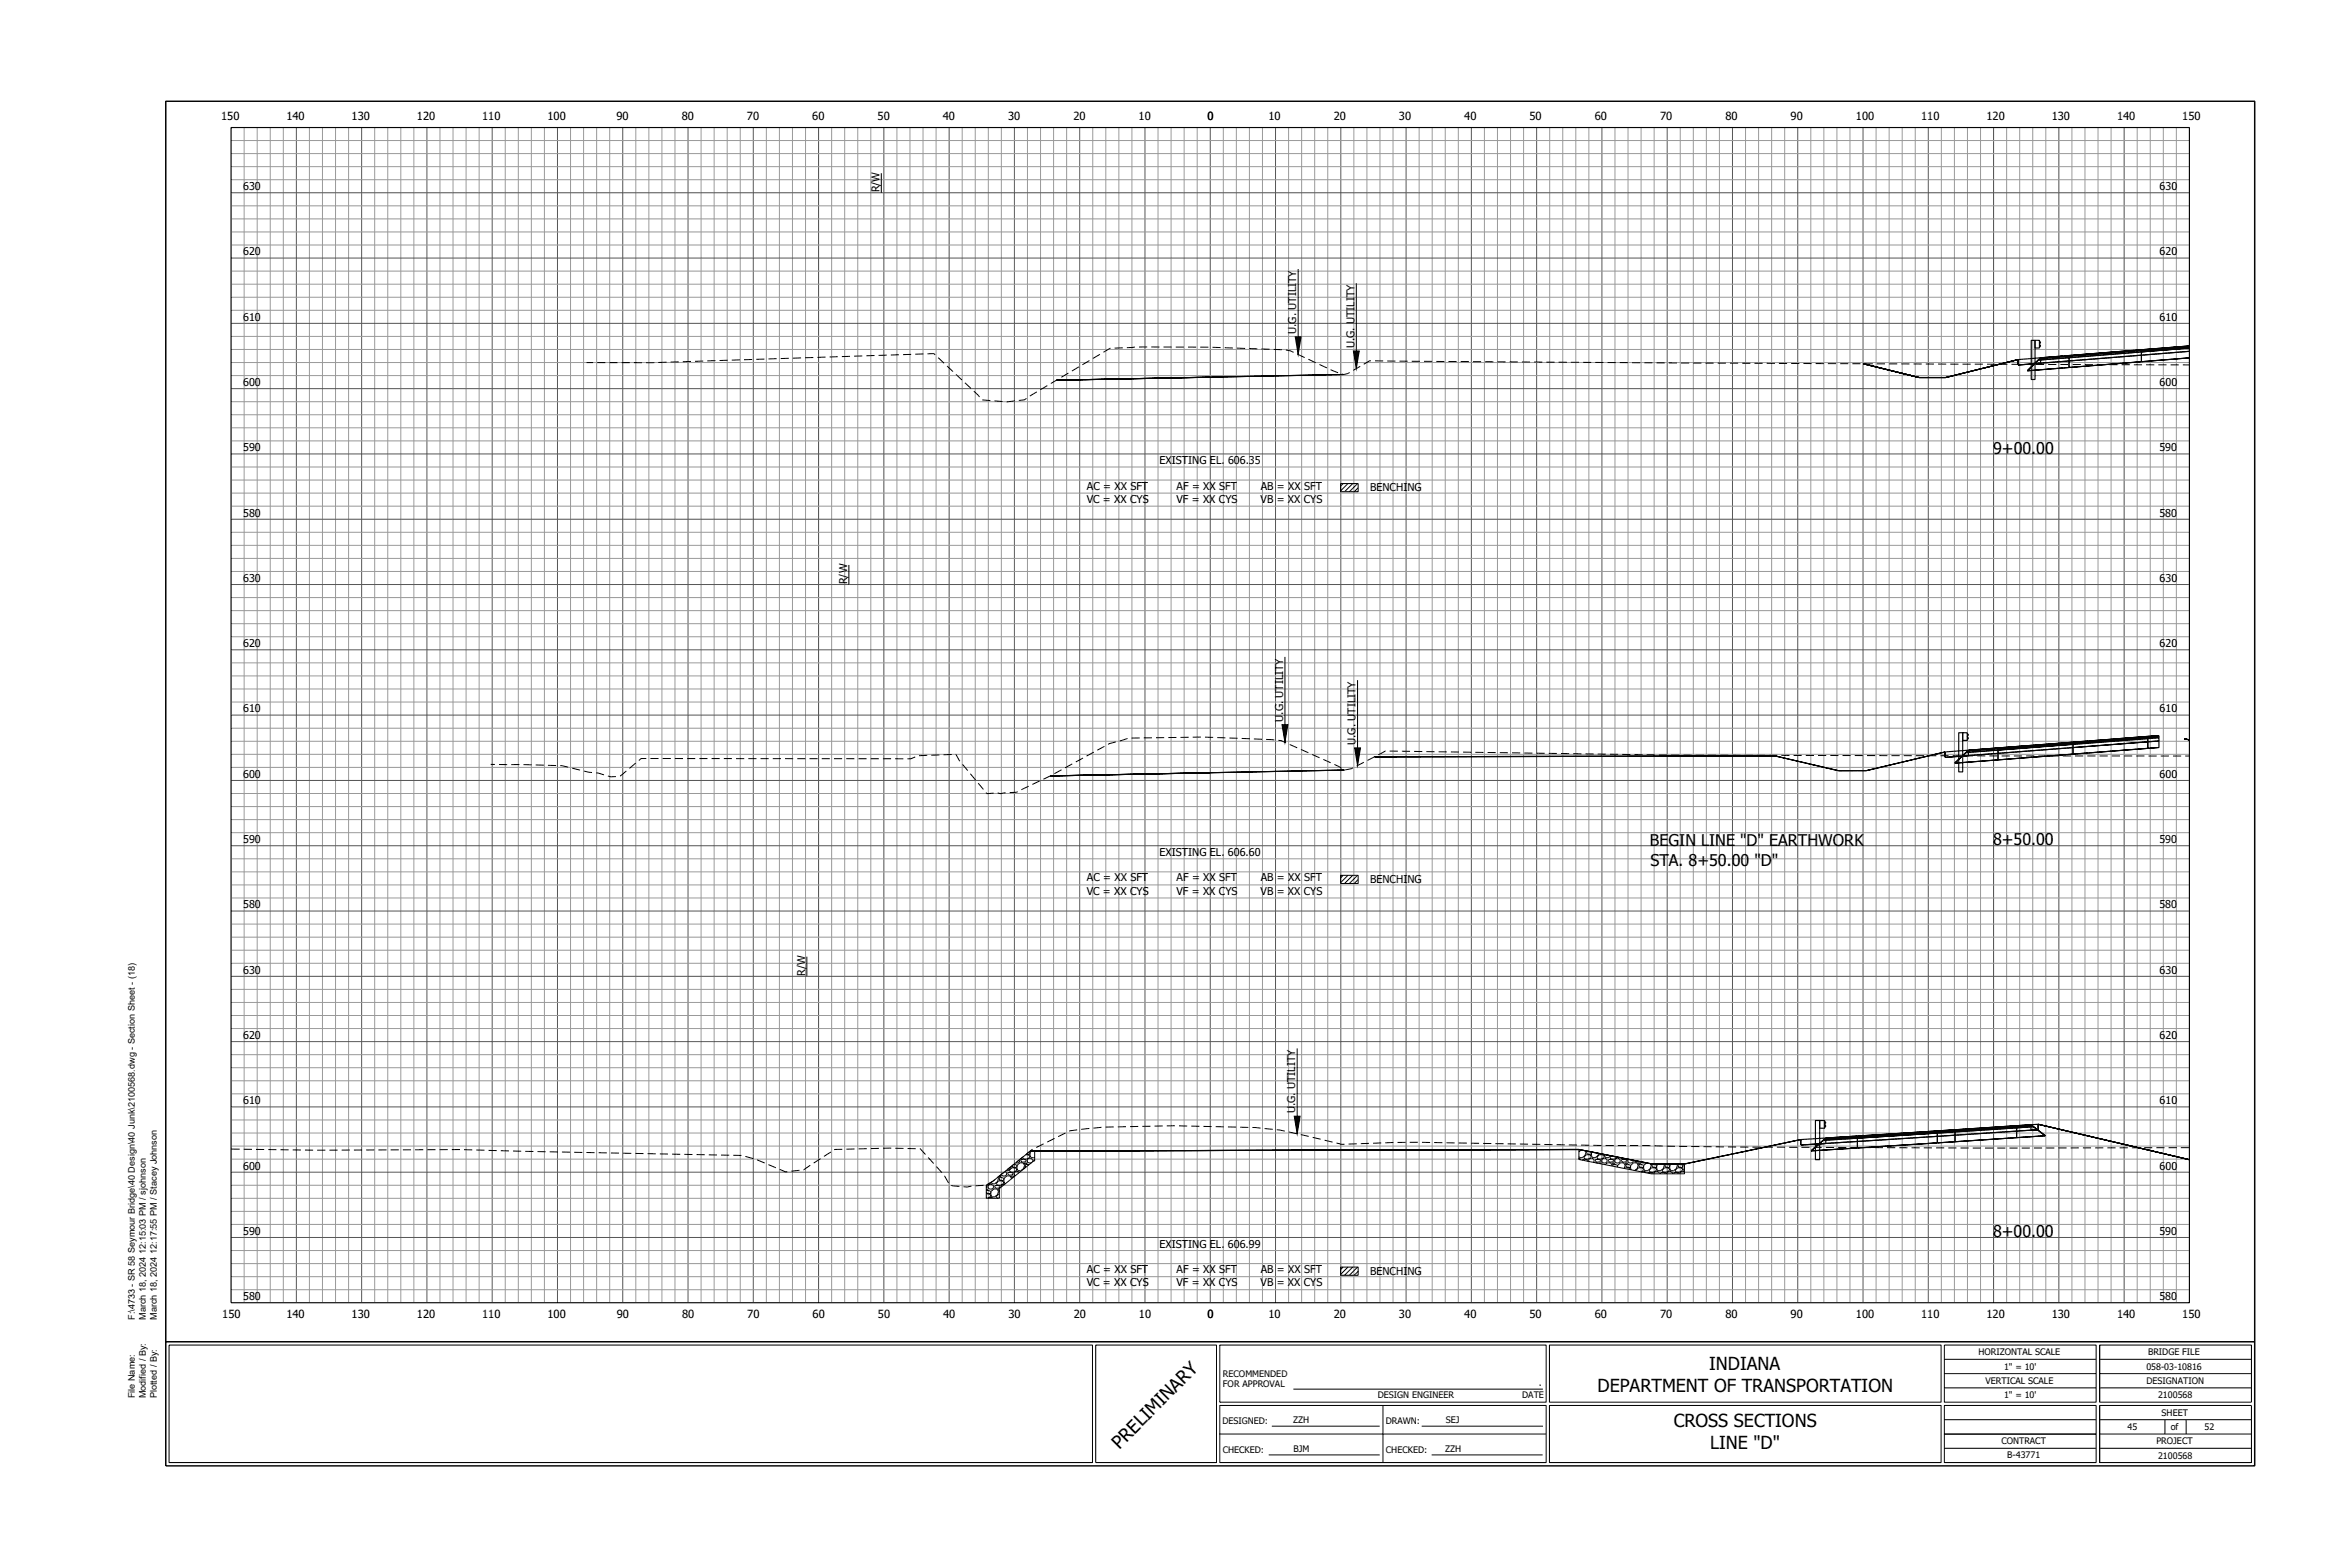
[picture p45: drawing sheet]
<svg xmlns="http://www.w3.org/2000/svg" width="914mm" height="610mm" viewBox="0 0 914 610" stroke-linecap="round" stroke-linejoin="round" font-family="sans-serif">
<defs><g id="words">
<text font-size="7.1" x="435.6" y="563.9" transform="rotate(-45 435.6 563.9)">PRELIMINARY</text>
<g font-size="7">
<text x="665.1" y="533">INDIANA</text>
<text x="621.6" y="541.6">DEPARTMENT OF TRANSPORTATION</text>
<text x="651.2" y="555.3">CROSS SECTIONS</text>
<text x="665.4" y="563.8">LINE &quot;D&quot;</text>
</g>
<g font-size="6.3">
<text x="775.5" y="176.5">9+00.00</text>
<text x="642" y="329">BEGIN LINE &quot;D&quot; EARTHWORK</text>
<text x="775.5" y="328.9">8+50.00</text>
<text x="642.2" y="336.8">STA. 8+50.00 &quot;D&quot;</text>
<text x="775.5" y="481.3">8+00.00</text>
</g>
<text font-size="5.9" x="598.8" y="539.2">.</text>
<g font-size="4.4">
<text x="86" y="46.8">150</text>
<text x="111.4" y="46.8">140</text>
<text x="136.8" y="46.8">130</text>
<text x="162.2" y="46.8">120</text>
<text x="187.6" y="46.8">110</text>
<text x="213" y="46.8">100</text>
<text x="239.9" y="46.8">90</text>
<text x="265.3" y="46.8">80</text>
<text x="290.7" y="46.8">70</text>
<text x="316.1" y="46.8">60</text>
<text x="341.5" y="46.8">50</text>
<text x="366.9" y="46.8">40</text>
<text x="392.3" y="46.8">30</text>
<text x="417.7" y="46.8">20</text>
<text x="443.1" y="46.8">10</text>
<text x="469.8" y="46.8">0</text>
<text x="493.5" y="46.8">10</text>
<text x="518.9" y="46.8">20</text>
<text x="544.3" y="46.8">30</text>
<text x="569.7" y="46.8">40</text>
<text x="595.1" y="46.8">50</text>
<text x="620.5" y="46.8">60</text>
<text x="645.9" y="46.8">70</text>
<text x="671.3" y="46.8">80</text>
<text x="696.7" y="46.8">90</text>
<text x="722.1" y="46.8">100</text>
<text x="747.5" y="46.8">110</text>
<text x="772.9" y="46.8">120</text>
<text x="798.3" y="46.8">130</text>
<text x="823.7" y="46.8">140</text>
<text x="849.1" y="46.8">150</text>
<text x="86.5" y="512.8">150</text>
<text x="111.4" y="512.8">140</text>
<text x="136.8" y="512.8">130</text>
<text x="162.2" y="512.8">120</text>
<text x="187.6" y="512.8">110</text>
<text x="213" y="512.8">100</text>
<text x="240" y="512.8">90</text>
<text x="265.4" y="512.8">80</text>
<text x="290.8" y="512.8">70</text>
<text x="316.2" y="512.8">60</text>
<text x="341.6" y="512.8">50</text>
<text x="367" y="512.8">40</text>
<text x="392.4" y="512.8">30</text>
<text x="417.8" y="512.8">20</text>
<text x="443.2" y="512.8">10</text>
<text x="469.8" y="512.8">0</text>
<text x="493.5" y="512.8">10</text>
<text x="518.9" y="512.8">20</text>
<text x="544.3" y="512.8">30</text>
<text x="569.7" y="512.8">40</text>
<text x="595.1" y="512.8">50</text>
<text x="620.5" y="512.8">60</text>
<text x="645.9" y="512.8">70</text>
<text x="671.3" y="512.8">80</text>
<text x="696.7" y="512.8">90</text>
<text x="722.1" y="512.8">100</text>
<text x="747.5" y="512.8">110</text>
<text x="772.9" y="512.8">120</text>
<text x="798.3" y="512.8">130</text>
<text x="823.7" y="512.8">140</text>
<text x="849.1" y="512.8">150</text>
</g>
<g font-size="4.2">
<text x="94.6" y="74">630</text>
<text x="342.2" y="74.9" transform="rotate(-90 342.2 74.9)">R/W</text>
<text x="840.3" y="74">630</text>
<text x="94.6" y="99.4">620</text>
<text x="840.3" y="99.4">620</text>
<text x="94.6" y="124.8">610</text>
<text x="840.3" y="124.8">610</text>
<text x="504.4" y="129.9" transform="rotate(-90 504.4 129.9)">U.G. UTILITY</text>
<text x="527" y="135.4" transform="rotate(-90 527 135.4)">U.G. UTILITY</text>
<text x="94.6" y="150.2">600</text>
<text x="840.3" y="150.2">600</text>
<text x="94.6" y="175.6">590</text>
<text x="840.2" y="175.6">590</text>
<text x="451.2" y="180.7">EXISTING EL. 606.35</text>
<text x="422.9" y="190.5">AC = XX SFT</text>
<text x="457.8" y="190.5">AF = XX SFT</text>
<text x="490.6" y="190.5">AB = XX SFT</text>
<text x="533.1" y="191.1">BENCHING</text>
<text x="422.8" y="195.6">VC = XX CYS</text>
<text x="457.8" y="195.6">VF = XX CYS</text>
<text x="490.5" y="195.6">VB = XX CYS</text>
<text x="94.6" y="201">580</text>
<text x="840.2" y="201">580</text>
<text x="94.6" y="226.4">630</text>
<text x="329.6" y="227.3" transform="rotate(-90 329.6 227.3)">R/W</text>
<text x="840.3" y="226.4">630</text>
<text x="94.6" y="251.8">620</text>
<text x="840.3" y="251.8">620</text>
<text x="94.6" y="277.2">610</text>
<text x="499.2" y="280.8" transform="rotate(-90 499.2 280.8)">U.G. UTILITY</text>
<text x="840.3" y="277.2">610</text>
<text x="527.5" y="289.8" transform="rotate(-90 527.5 289.8)">U.G. UTILITY</text>
<text x="94.6" y="302.6">600</text>
<text x="840.3" y="302.6">600</text>
<text x="94.6" y="328">590</text>
<text x="840.2" y="328">590</text>
<text x="451.2" y="333.1">EXISTING EL. 606.60</text>
<text x="422.9" y="342.9">AC = XX SFT</text>
<text x="457.8" y="342.9">AF = XX SFT</text>
<text x="490.6" y="342.9">AB = XX SFT</text>
<text x="533.1" y="343.5">BENCHING</text>
<text x="94.6" y="353.4">580</text>
<text x="422.8" y="348">VC = XX CYS</text>
<text x="457.8" y="348">VF = XX CYS</text>
<text x="490.5" y="348">VB = XX CYS</text>
<text x="840.2" y="353.4">580</text>
<text x="94.6" y="378.8">630</text>
<text x="313.3" y="379.7" transform="rotate(-90 313.3 379.7)">R/W</text>
<text x="840.3" y="378.8">630</text>
<text x="94.6" y="404.2">620</text>
<text x="840.3" y="404.2">620</text>
<text x="94.6" y="429.6">610</text>
<text x="840.3" y="429.6">610</text>
<text x="504" y="433.1" transform="rotate(-90 504 433.1)">U.G. UTILITY</text>
<text x="94.6" y="455">600</text>
<text x="840.3" y="455">600</text>
<text x="94.6" y="480.4">590</text>
<text x="451.2" y="485.5">EXISTING EL. 606.99</text>
<text x="840.2" y="480.4">590</text>
<text x="422.9" y="495.3">AC = XX SFT</text>
<text x="457.8" y="495.3">AF = XX SFT</text>
<text x="490.6" y="495.3">AB = XX SFT</text>
<text x="533.1" y="495.9">BENCHING</text>
<text x="422.8" y="500.4">VC = XX CYS</text>
<text x="457.8" y="500.4">VF = XX CYS</text>
<text x="490.5" y="500.4">VB = XX CYS</text>
<text x="94.6" y="505.8">580</text>
<text x="840.2" y="505.8">580</text>
</g>
<g font-size="3.5">
<text x="52.4" y="513.5" transform="rotate(-90 52.4 513.5)">F:\4733 - SR 58 Seymour Bridge\40 Design\40 Junk\2100568.dwg - Section Sheet - (18)</text>
<text x="56.7" y="513.5" transform="rotate(-90 56.7 513.5)">March 18, 2024 12:15:03 PM / sjohnson</text>
<text x="61" y="513.5" transform="rotate(-90 61 513.5)">March 18, 2024 12:17:55 PM / Stacey Johnson</text>
<text x="769.8" y="527.2">HORIZONTAL SCALE</text>
<text x="835.8" y="527.3">BRIDGE FILE</text>
<text x="779.8" y="532.8">1&quot; = 10'</text>
<text x="835.2" y="532.8">058-03-10816</text>
<text x="475.9" y="535.8">RECOMMENDED</text>
<text x="475.9" y="539.7">FOR APPROVAL</text>
<text x="772.6" y="538.3">VERTICAL SCALE</text>
<text x="835.2" y="538.4">DESIGNATION</text>
<text x="52.4" y="544" transform="rotate(-90 52.4 544)">File Name:</text>
<text x="56.7" y="544" transform="rotate(-90 56.7 544)">Modified / By:</text>
<text x="61" y="544" transform="rotate(-90 61 544)">Plotted / By:</text>
<text x="536.1" y="544">DESIGN ENGINEER</text>
<text x="592.3" y="544">DATE</text>
<text x="779.8" y="544">1&quot; = 10'</text>
<text x="839.7" y="544">2100568</text>
<text x="841.1" y="550.7">SHEET</text>
<text x="475.6" y="554">DESIGNED:</text>
<text x="503.2" y="553.6">ZZH</text>
<text x="539.2" y="554.1">DRAWN:</text>
<text x="562.6" y="553.6">SEJ</text>
<text x="827.8" y="556.3">45</text>
<text x="844.7" y="556.3">of</text>
<text x="857.8" y="556.2">52</text>
<text x="778.7" y="561.8">CONTRACT</text>
<text x="839" y="561.8">PROJECT</text>
<text x="475.8" y="565.2">CHECKED:</text>
<text x="503.3" y="564.7">BJM</text>
<text x="539.3" y="565.2">CHECKED:</text>
<text x="562.3" y="564.7">ZZH</text>
<text x="781" y="567.4">B-43771</text>
<text x="839.7" y="567.5">2100568</text>
</g>
</g></defs>
<!-- layer: C-ANNO -->
<g fill="none" stroke="#999" stroke-width=".39">
<path d="M89.9 59.8h762M89.9 54.7h762M95 49.6v457.2M100.1 49.6v457.2M105.2 49.6v457.2M110.2 49.6v457.2M120.4 49.6v457.2M125.5 49.6v457.2M130.6 49.6v457.2M135.6 49.6v457.2M145.8 49.6v457.2M150.9 49.6v457.2"/>
<path d="M156 49.6v457.2M161 49.6v457.2M171.2 49.6v457.2M176.3 49.6v457.2M181.4 49.6v457.2M186.4 49.6v457.2M196.6 49.6v457.2M201.7 49.6v457.2M206.8 49.6v457.2M211.8 49.6v457.2M222 49.6v457.2M227.1 49.6v457.2"/>
<path d="M232.2 49.6v457.2M237.2 49.6v457.2M247.4 49.6v457.2M252.5 49.6v457.2M257.6 49.6v457.2M262.6 49.6v457.2M272.8 49.6v457.2M277.9 49.6v457.2M283 49.6v457.2M288 49.6v457.2M298.2 49.6v457.2M303.3 49.6v457.2"/>
<path d="M308.4 49.6v457.2M313.4 49.6v457.2M323.6 49.6v457.2M328.7 49.6v457.2M333.8 49.6v457.2M338.8 49.6v457.2M349 49.6v457.2M354.1 49.6v457.2M359.2 49.6v457.2M364.2 49.6v457.2M374.4 49.6v457.2M379.5 49.6v457.2"/>
<path d="M384.6 49.6v457.2M389.6 49.6v457.2M399.8 49.6v457.2M404.9 49.6v457.2M410 49.6v457.2M415 49.6v457.2M425.2 49.6v457.2M430.3 49.6v457.2M435.4 49.6v457.2M440.4 49.6v457.2M450.6 49.6v457.2M455.7 49.6v457.2"/>
<path d="M460.8 49.6v457.2M465.8 49.6v457.2M476 49.6v457.2M481.1 49.6v457.2M486.2 49.6v457.2M491.2 49.6v457.2M501.4 49.6v457.2M506.5 49.6v457.2M511.6 49.6v457.2M516.6 49.6v457.2M526.8 49.6v457.2M531.9 49.6v457.2"/>
<path d="M537 49.6v457.2M542 49.6v457.2M552.2 49.6v457.2M557.3 49.6v457.2M562.4 49.6v457.2M567.4 49.6v457.2M577.6 49.6v457.2M582.7 49.6v457.2M587.8 49.6v457.2M592.8 49.6v457.2M603 49.6v457.2M608.1 49.6v457.2"/>
<path d="M613.2 49.6v457.2M618.2 49.6v457.2M628.4 49.6v457.2M633.5 49.6v457.2M638.6 49.6v457.2M643.6 49.6v457.2M653.8 49.6v457.2M658.9 49.6v457.2M664 49.6v457.2M669 49.6v457.2M679.2 49.6v457.2M684.3 49.6v457.2"/>
<path d="M689.4 49.6v457.2M694.4 49.6v457.2M704.6 49.6v457.2M709.7 49.6v457.2M714.8 49.6v457.2M719.8 49.6v457.2M730 49.6v457.2M735.1 49.6v457.2M740.2 49.6v457.2M745.2 49.6v457.2M755.4 49.6v457.2M760.5 49.6v457.2"/>
<path d="M765.6 49.6v457.2M770.6 49.6v457.2M780.8 49.6v457.2M785.9 49.6v457.2M791 49.6v457.2M796 49.6v457.2M806.2 49.6v457.2M811.3 49.6v457.2M816.4 49.6v457.2M821.4 49.6v457.2M831.6 49.6v457.2M836.7 49.6v457.2"/>
<path d="M841.8 49.6v457.2M846.8 49.6v457.2M89.9 69.9h762M89.9 64.8h762M89.9 95.3h762M89.9 90.2h762M89.9 85.2h762M89.9 80.1h762M89.9 115.6h762M89.9 110.6h762M89.9 105.5h762M89.9 136h762"/>
<path d="M89.9 130.9h762M89.9 120.7h762M89.9 156.3h762M89.9 146.1h762M89.9 141h762M89.9 171.5h762M89.9 166.4h762M89.9 161.4h762M89.9 196.9h762M89.9 191.8h762M89.9 186.8h762M89.9 181.7h762"/>
<path d="M89.9 217.2h762M89.9 212.2h762M89.9 207.1h762M89.9 237.6h762M89.9 232.5h762M89.9 222.3h762M89.9 257.9h762M89.9 247.7h762M89.9 242.6h762M89.9 273.1h762M89.9 268h762M89.9 263h762"/>
<path d="M89.9 298.5h762M89.9 293.5h762M89.9 288.4h762M89.9 283.3h762M89.9 318.9h762M89.9 313.8h762M89.9 308.7h762M89.9 339.2h762M89.9 334.1h762M89.9 323.9h762M89.9 359.5h762M89.9 349.3h762"/>
<path d="M89.9 344.3h762M89.9 374.7h762M89.9 369.7h762M89.9 364.6h762M89.9 395.1h762M89.9 390h762M89.9 384.9h762M89.9 415.4h762M89.9 410.3h762M89.9 400.1h762M89.9 435.7h762M89.9 425.5h762"/>
<path d="M89.9 420.5h762M89.9 450.9h762M89.9 445.9h762M89.9 440.8h762M89.9 476.3h762M89.9 471.3h762M89.9 466.2h762M89.9 461.1h762M89.9 496.7h762M89.9 491.6h762M89.9 486.5h762M89.9 501.7h762"/>
</g>
<g fill="none" stroke="#555" stroke-width=".39">
<path d="M115.3 49.6v457.2M140.7 49.6v457.2M166.1 49.6v457.2M191.5 49.6v457.2M216.9 49.6v457.2M242.3 49.6v457.2M267.7 49.6v457.2M293.1 49.6v457.2M318.5 49.6v457.2M343.9 49.6v457.2M369.3 49.6v457.2M394.7 49.6v457.2"/>
<path d="M420.1 49.6v457.2M445.5 49.6v457.2M470.9 49.6v457.2M496.3 49.6v457.2M521.7 49.6v457.2M547.1 49.6v457.2M572.5 49.6v457.2M597.9 49.6v457.2M623.3 49.6v457.2M648.7 49.6v457.2M674.1 49.6v457.2M699.5 49.6v457.2"/>
<path d="M724.9 49.6v457.2M750.3 49.6v457.2M775.7 49.6v457.2M801.1 49.6v457.2M826.5 49.6v457.2M89.9 75h762M89.9 100.4h762M89.9 125.8h762M89.9 151.2h762M89.9 176.6h762M89.9 202h762M89.9 227.4h762"/>
<path d="M89.9 252.8h762M89.9 278.2h762M89.9 303.6h762M89.9 329h762M89.9 354.4h762M89.9 379.8h762M89.9 405.2h762M89.9 430.6h762M89.9 456h762M89.9 481.4h762"/>
</g>
<!-- layer: C-ROAD-SCTN -->
<g fill="none" stroke="#000" stroke-width=".44">
<path d="M790.4 132.4h1.4v15.2h-1.4zM791.8 132.4h1.8v3h-1.8zM793.6 132.6l.4 .6-.4 .7 .4 .6-.4 .7M793.7 139.5l11.4-.9v.5l-12 1zM794 139.2l-.3 .3 11.4-.9v-.3l28.1-2.2-28.1 2.2v.3l46.8-4-18.7 1.5v.3l18.7-1.5-18.7 1.5v.5l18.7-1.5-18.7 1.5v1.3l18.7-1.5-18.7 1.5v2.5l-28.1 2.3 28.1-2.3v-2.5l-28.1 2.2v2.6l-2.1 .1 2.1-.1v-2.6l-13.4 1.1-2.8 2.8 5.1-5.1-5.1 5.1M794 139.2l9-.7-9 .7M803 138.5l2.1-.2-2.1 .2M805.1 138.6l28.1-2.2v.5l-28.1 2.2zM805.1 139.1l28.1-2.2v1.3l-28.1 2.2zM851.9 139.2l-18.7 1.5 18.7-1.5M470.9 146.7l-59.9 1.2M522.7 145.7l-51.8 1 51.8-1"/>
<path d="M785.2 142v-2.1v2.1M791.7 141.5l1.4-1.4 12-1v1.3zM794 141.3l-8.8 .7 8.8-.7v-2.1l-8.8 .7-28.2 7 28.2-7-28.2 7h-10.2h10.2h-10.2l-21.8-5.4 21.8 5.4M803 143.1l-14.1 1.2 14.1-1.2M523.2 299.6l-52.3 1 52.3-1M690.9 294.1l-156.1 .3M711.1 298.8l-20.2-4.7 20.2 4.7M715.4 299.8l-4.3-1 4.3 1M722.8 299.8h-7.4h7.4M726.2 299.8h-3.4h3.4M756.9 292.5l-30.7 7.3 30.7-7.3M756.9 292.5l9-.7v2.2l-5 .3 5-.3"/>
<path d="M756.9 294.6v-2.1v2.1M760.9 296.9h-.3h.3M760.9 296.6l-.3 .3 .3-.3M760.9 294.3l-4 .3 4-.3M762.1 285.1h1.6v15.2h-1.6zM763.5 294.1l1.5-1.3 12.5-1v1.3zM763.7 285.1h1.8v2.9h-1.8zM765 292.8l.6-.6 11.9-.9v.5zM765.5 285.3l.4 .6-.4 .6 .4 .7-.4 .6M765.9 291.8l-5 4.8 5-4.8M777.5 291v.3l-11.9 .9 .3-.4 11.6-.8-11.6 .8M777.5 291l10.4-.8-10.4 .8"/>
<path d="M777.5 291.3v.5l29.1-2.2v1.2l-29.1 2.3v-1.3l29.1-2.2v-.6zM787.9 290.2l15.1-1.2-15.1 1.2M787.9 294.8l-10.4 .8 10.4-.8M803 289l3.6-.3-3.6 .3M803 293.6l-15.1 1.2 15.1-1.2M812.7 288.3l23-1.8-23 1.8M812.7 292.9l-6.1 .5 6.1-.5M835.7 286.8l4.4-.4v.6l-4.4 .3zM835.7 287.3l4.4-.3v1.2l-4.4 .4zM840.1 286.2v.2l-4.4 .4v-.3l4.4-.3-4.4 .3v.3l-29.1 2.2v.6l29.1-2.3v-.5l-29.1 2.2v-.3l6.1-.4-6.1 .4v.3l-29.1 2.3v-.3M840.1 290.8l-4.4 .3 4.4-.3v-2.6l-4.4 .4v2.5l-23 1.8 23-1.8v-2.5l-29.1 2.2v-1.2l29.1-2.3v1.3l-29.1 2.2v2.6l-3.6 .2 3.6-.2v-2.6l-29.1 2.3v2.5l-16.6 1.3 16.6-1.3v-2.5l-14 1-2.9 2.8M849.8 287.4l2.1 .4"/>
<path d="M470.9 300.6l-62.3 1.3M706.4 435.9h1.6v15.2h-1.6zM708 435.9h2v3h-2zM710 436.1l.4 .7-.4 .6 .4 .7-.4 .6M760.7 439.8v-.3l24-1.6-24 1.6v.3l-6.9 .5v-.4l6.9-.4-6.9 .4v.4l-22.1 1.4-9 .6v-.4M760.7 439.8l24-1.6v.6l-24 1.6v1.2l24-1.6v2.6l-24 1.6 24-1.6v-2.6l8.1-.5 3 2.3-4 .3 4-.3M784.7 438.2l5.9-.4 .7 .5-6.6 .5zM784.7 438.8l6.6-.5 1.5 1.2-8.1 .5zM790.3 437.6l.3 .2-5.9 .4v-.3l5.6-.3-5.6 .3v.3l-24 1.6v.6M790.3 439.7v-2.1l2.8-.2v2.1v-2.1l58.8 13.7M790.3 437.6l1.5 1.1-1.5-1.1M791.8 438.7l4 3.1-4-3.1"/>
<path d="M791.8 439.6l-1.5 .1 1.5-.1M793.1 439.5l-1.3 .1 1.3-.1M614.4 447.2l-213.5 .6M618.4 448l-4-.8 4 .8M622.1 448.7l-3.7-.7 3.7 .7M632.2 450.7l-10.1-2 10.1 2M640 452.3l-7.8-1.6 7.8 1.6M642.9 452.8l-2.9-.5 2.9 .5M654.9 452.8h-12h12M655.4 452.8h-.5h.5M679 447.9l-23.6 4.9 23.6-4.9M700.7 443.3l-21.7 4.6 21.7-4.6"/>
<path d="M700.7 443.3l9.7-.6v2.1l-5.8 .4 5.8-.4M700.7 445.4v-2.1v2.1M704.6 445.2l-3.9 .2 3.9-.2M707.9 445l1.5-1.4 13.3-.8v1.3zM709.4 443.6l.7-.6 12.6-.7v.5zM722.7 441.9l9-.5-9 .5M722.7 442.3v.5l31.1-2v1.3l-22.1 1.4-9 .6v-1.3l31.1-2v-.5zM722.7 441.9v.4l-12.6 .7 .3-.3 12.3-.8-12.3 .8M731.7 441.4l22.1-1.5-22.1 1.5M731.7 446l-9 .6 9-.6M753.8 440.3l6.9-.5v.6l-6.9 .4zM753.8 440.8l6.9-.4v1.2l-6.9 .5z"/>
<path d="M760.7 440.4l24-1.6v1.2l-24 1.6v2.6l-6.9 .4 6.9-.4v-2.6l-6.9 .5v2.5l-22.1 1.4 22.1-1.4v-2.5l-31.1 2v2.5l-18 1.1 18-1.1v-2.5l-14.8 .9-3.2 2.7 5.7-5-5.7 5M791.8 442.1l-7.1 .5 7.1-.5"/>
</g>
<g fill="none" stroke="#000" stroke-width=".39">
<path d="M287.9 140l-3.2 .1M292.7 139.8l-3.2 .2M297.4 139.7l-3.1 .1M302.2 139.5l-3.2 .1M306.9 139.4l-3.1 .1M311.7 139.2l-3.2 .1M316.5 139.1l-3.2 .1M321.2 138.9l-3.1 .1M326 138.8l-3.2 .1M330.8 138.6l-3.2 .1M335.5 138.5l-3.2 .1M340.3 138.3l-3.2 .1"/>
<path d="M345 138.2l-3.1 .1M349.8 138l-3.2 .1M354.5 137.9l-3.1 .1M359.3 137.7l-3.2 .1M360.9 137.6h2.5l.5 .4M365 139.1l2.3 2.2M428 137.8l-2.7 1.7M432.1 135.5l-2.7 1.5M436.9 135.3l-3.2 .1M441.6 135l-3.1 .3M446.4 135h-3.2M448 135h3.1"/>
<path d="M452.7 135h3.2M457.5 135h3.2M462.3 135h3.1M467 135l3.2 .1M471.8 135.1l3.2 .1M476.5 135.3l3.2 .1M481.3 135.4l3.2 .2M486.1 135.6l3.1 .1M490.8 135.8l3.2 .1M495.6 135.9l3.2 .2M500.3 136.2l1.7 .3 1.3 .6M504.8 137.8l2.9 1.3"/>
<path d="M509.1 139.8l2.9 1.3M228.2 141.1h2.6M232.4 141.1h3.1M237.1 141.1h3.2M241.9 141.1h3.2M246.7 141.1h3.1M254.6 141.1h-3.2M259.4 140.9l-3.2 .1M264.1 140.8l-3.2 .1M268.9 140.6l-3.2 .1M273.6 140.5l-3.2 .1M278.4 140.3l-3.2 .1"/>
<path d="M283.1 140.1l-3.1 .2M368.5 142.4l2.3 2.2M372 145.6l2.3 2.2M375.5 148.9l2.3 2.2M378.9 152.2l2.2 2.2M382.2 155.6l3.2 .2M386.9 156l3.2 .2M394.8 156l-3.1 .3M399.4 155l-.8 .6-2.2 .2M403.4 152.4l-2.7 1.7M407.5 150l-2.7 1.6M411.6 147.6l-2.7 1.6"/>
<path d="M415.7 145.1l-2.7 1.7M419.8 142.7l-2.7 1.6M423.9 140.3l-2.7 1.6M513.4 141.8l2.9 1.3M517.7 143.8l3 1.2M525.2 144.9l-2.2 .8-.8-.2M529.3 142.5l-2.8 1.6M533.4 140.4h-.5l-2.3 1.3M535 140.4h3.2M539.8 140.4l3.2 .1M544.6 140.5h3.1M549.3 140.5l3.2 .1"/>
<path d="M554.1 140.6h3.2M558.8 140.6h3.2M563.6 140.6l3.2 .1M568.4 140.7h3.1M573.1 140.7h3.2M577.9 140.7h3.2M582.7 140.8h3.1M587.4 140.8h3.2M592.2 140.8h3.2M596.9 140.8l3.2 .1M601.7 140.9h3.2M606.5 140.9h3.1"/>
<path d="M611.2 140.9h3.2M616 141h3.2M620.8 141h3.1M625.5 141l3.2 .1M630.3 141.1h3.2M635 141.1h3.2M639.8 141.1h3.2M644.6 141.2h3.1M649.3 141.2h3.2M654.1 141.2h3.2M658.9 141.2h3.1M663.6 141.3h3.2"/>
<path d="M668.4 141.3h3.2M673.1 141.3h3.2M677.9 141.3h3.2M682.7 141.3l3.1 .1M687.4 141.4h3.2M692.2 141.4h3.2M697 141.4h3.1M701.7 141.4h3.2M706.5 141.4l3.2 .1M711.2 141.5h3.2M716 141.5h3.2M720.8 141.5h3.1"/>
<path d="M725.5 141.5h3.2M730.3 141.5h3.2M735.1 141.6h3.1M739.8 141.6h3.2M744.6 141.6h3.2M749.3 141.6h3.2M754.1 141.6h3.2M758.9 141.6l3.1 .1M763.6 141.7h3.2M768.4 141.7h3.2M773.2 141.7h3.1M777.9 141.7h3.2"/>
<path d="M782.7 141.7l3.2 .1M787.4 141.8h3.2M792.2 141.8h3.2M797 141.8h3.1M801.7 141.8h3.2M806.5 141.8h3.2M811.3 141.8h3.1M816 141.8l3.2 .1M820.8 141.9h3.2M825.5 141.9h3.2M830.3 141.9h3.2M835.1 141.9h3.1"/>
<path d="M839.8 141.9h3.2M844.6 141.9h3.2M849.4 141.9l2.5 .1M190.9 297.4h1.7M194.2 297.4l3.1 .1M202.1 297.4l-3.2 .1M203.7 297.5h3.2M208.4 297.6l3.2 .1M213.2 297.7l3.2 .1M218 297.9l3.1 .6M222.6 298.8l3.1 .8M227.2 300l3.2 .5"/>
<path d="M243.7 299.9l-2.5 2M247.4 296.9l-2.5 2M251.5 295.1h-2l-.9 .7M253.1 295.1h3.1M257.8 295.1h3.2M262.6 295.1h3.2M267.4 295.1h3.1M272.1 295.1h3.2M276.9 295.1h3.2M281.6 295.1h3.2M286.4 295.1h3.2M291.2 295.1h3.1"/>
<path d="M295.9 295.1h3.2M300.7 295.1h3.2M305.5 295.1h3.1M310.2 295.1h3.2M315 295.1h3.2M319.7 295.1h3.2M324.5 295.1h3.2M329.3 295.1l3.1 .1M334 295.2h3.2M338.8 295.2h3.2M343.6 295.2h3.1M348.3 295.2h3.2"/>
<path d="M356.1 294.5l-1.7 .7h-1.3M360.8 293.9l-3.2 .1M365.5 293.7l-3.1 .1M370.3 293.5l-3.2 .1M371.9 293.5l1.6 2.6M374.5 297.3l2.1 2.5M413 299.5l-2.7 1.5M417.2 297.2l-2.8 1.5M421.4 294.9l-2.8 1.5M425.6 292.6l-2.8 1.5M429.7 290.3l-2.7 1.5M434.2 288.6l-3.1 1"/>
<path d="M438.7 287.3l-3 .9M443.5 287.1h-3.2M448.2 287l-3.1 .1M453 287h-3.2M457.8 286.9h-3.2M462.5 286.8l-3.2 .1M467.3 286.7l-3.2 .1M468.9 286.8l3.1 .1M473.6 286.9l3.2 .1M478.4 287.1l3.2 .1M483.2 287.3l3.1 .1M487.9 287.5l3.2 .1"/>
<path d="M492.7 287.7l3.1 .1M497.4 288l1.1 .1 1.9 .9M501.8 289.6l2.9 1.3M506.2 291.5l2.9 1.3M510.5 293.5l2.9 1.3M514.9 295.4l2.9 1.3M519.2 297.4l2.8 1.5M526.5 298.7l-3.1 .8M530.7 296.5l-2.8 1.5M534.9 294.4l-2.8 1.4M539.1 292.2l-2.8 1.4M540.7 292.2h3.2"/>
<path d="M545.5 292.2l3.2 .1M550.2 292.3l3.2 .1M555 292.4h3.2M559.8 292.5h3.1M564.5 292.5l3.2 .1M569.3 292.6l3.2 .1M574.1 292.7h3.1M578.8 292.7l3.2 .1M583.6 292.8h3.2M588.3 292.9h3.2M593.1 292.9l3.2 .1M597.9 293l3.1 .1"/>
<path d="M602.6 293.1h3.2M607.4 293.1l3.2 .1M612.2 293.2l3.1 .1M616.9 293.3h3.2M621.7 293.3l3.2 .1M626.4 293.4l3.2 .1M631.2 293.5h3.2M636 293.6h3.1M640.7 293.6l3.2 .1M645.5 293.7h3.2M650.3 293.8h3.1M655 293.8h3.2"/>
<path d="M659.8 293.8h3.2M664.5 293.8h3.2M669.3 293.8h3.2M674.1 293.8h3.1M678.8 293.8h3.2M683.6 293.8l3.2 .1M688.4 293.9h3.1M693.1 293.9h3.2M697.9 293.9h3.2M702.6 293.9h3.2M707.4 293.9h3.2M712.2 293.9h3.1"/>
<path d="M716.9 293.9h3.2M721.7 293.9h3.2M726.5 293.9h3.1M731.2 293.9l3.2 .1M736 294h3.2M740.7 294h3.2M745.5 294h3.2M750.3 294h3.1M755 294h3.2M759.8 294h3.2M764.6 294h3.1M769.3 294l3.2 .1"/>
<path d="M774.1 294.1h3.2M778.8 294.1h3.2M783.6 294.1h3.2M788.4 294.1h3.1M793.1 294.1h3.2M797.9 294.1h3.2M802.7 294.1h3.1M807.4 294.1h3.2M812.2 294.1h3.2M816.9 294.1h3.2M821.7 294.1h3.2M826.5 294.1h3.1"/>
<path d="M831.2 294.1h3.2M836 294.1h3.2M840.8 294.1h3.1M845.5 294.1h3.2M850.3 294.1h1.6M231.9 300.7l3.1 .7M236.5 301.9l1.1 .3 2.1-.1M377.6 301l2 2.4M380.6 304.7l2.1 2.4M383.7 308.3l.3 .5 2.6-.3M391.3 308.4l-2.1 .4-1-.4M396 308l-3.1 .3"/>
<path d="M400.3 305.9l-2.9 1.3M404.6 303.8l-2.9 1.4M408.9 301.8l-2.9 1.3M419.1 439.5l-3.1 .6M423.9 439l-3.2 .4M428.6 438.6l-3.2 .3M433.4 438.4l-3.2 .1M438.1 438.3l-3.1 .1M442.9 438.2l-3.2 .1M447.7 438.1l-3.2 .1M452.4 438l-3.2 .1M457.2 438h-3.2"/>
<path d="M458.8 438l3.1 .1M463.5 438.1l3.2 .1M468.3 438.2l3.1 .1M473 438.3l3.2 .1M477.8 438.4l3.2 .1M482.6 438.5l3.1 .1M487.3 438.6l3.2 .3M492.1 439l3.1 .3M496.8 439.5l3.1 .5M89.9 447l3.4 .1M94.8 447.1h3.2M99.6 447.1l3.2 .1"/>
<path d="M104.4 447.2l3.1 .1M109.1 447.3h3.2M113.9 447.3l3.2 .1M118.7 447.4h3.1M123.4 447.4h3.2M131.4 447.4h-3.2M136.1 447.4h-3.2M140.9 447.4h-3.2M145.6 447.4h-3.1M150.4 447.3l-3.2 .1M155.2 447.3h-3.2M159.9 447.3h-3.1"/>
<path d="M164.7 447.3h-3.2M169.5 447.3h-3.2M174.2 447.2l-3.2 .1M179 447.2h-3.2M180.6 447.3h3.1M185.3 447.4l3.2 .1M190.1 447.5l3.2 .1M194.9 447.7h3.1M199.6 447.8l3.2 .1M204.4 447.9l3.2 .1M209.1 448l3.2 .1M213.9 448.1h3.2"/>
<path d="M218.7 448.2h3.1M223.4 448.3h3.2M228.2 448.4h3.2M232.9 448.4l3.2 .1M237.7 448.5l3.2 .1M242.5 448.6l3.1 .1M247.2 448.7l3.2 .1M252 448.8l3.2 .1M256.8 448.9h3.1M261.5 449l3.2 .1M266.3 449.1h3.2M271 449.2h3.2"/>
<path d="M275.8 449.3h3.2M280.6 449.3l3.1 .1M285.3 449.4l3.2 .1M290 449.9l3.1 .8M294.6 451.2l2.9 1.2M299 453.1l2.9 1.2M303.4 454.9l2.3 1 .6-.1M311.1 455.3l-3.2 .3M315.3 453.3l-2.6 1.8M319.3 450.7l-2.7 1.8M323.3 448.2l-2.7 1.7M327.7 447.1l-3.1 .2"/>
<path d="M332.5 447l-3.2 .1M337.3 446.9h-3.2M342 446.7l-3.1 .1M346.8 446.7h-3.2M348.4 446.7l3.2 .1M353.1 446.8l3.2 .1M357.9 446.9l2.2 2.2M361.2 450.3l2.1 2.3M364.4 453.8l2.1 2.4M367.5 457.4l1.6 2.8M386.9 459l-2.6 1.8M390.7 456l-2.5 2"/>
<path d="M394.4 453.1l-2.5 1.9M398.1 450l-2.5 2.1M401.8 447.1l-2.5 2M406.1 445l-2.9 1.4M410.3 442.9l-2.8 1.4M414.6 440.8l-2.8 1.4M501.5 440.4l3.1 .6M506.1 441.4l3.1 .7M510.8 442.5l3.1 .7M515.4 443.6l3.1 .7M520 444.7l3.2 .4M527.9 445l-3.2 .1"/>
<path d="M532.7 444.8l-3.2 .1M537.4 444.6l-3.1 .2M542.2 444.5l-3.2 .1M546.9 444.4h-3.1M551.7 444.4h-3.2M553.3 444.4l3.2 .1M558.1 444.5h3.1M562.8 444.6h3.2M567.6 444.6l3.2 .1M572.3 444.7l3.2 .1M577.1 444.8l3.2 .1M581.9 444.9h3.1"/>
<path d="M586.6 445h3.2M591.4 445.1h3.2M596.2 445.1l3.1 .1M600.9 445.2l3.2 .1M605.7 445.3l3.2 .1M610.4 445.4l3.2 .1M615.2 445.5h3.2M620 445.6h3.1M624.7 445.6h3.2M629.5 445.6h3.2M634.3 445.6h3.1M639 445.6l3.2 .1"/>
<path d="M643.8 445.7l3.2 .1M648.5 445.9h3.2M653.3 446h3.2M658.1 446h3.1M662.8 446.1h3.2M667.6 446.1l3.2 .1M672.4 446.2h3.1M677.1 446.2l3.2 .1M681.9 446.3h3.2M686.6 446.3h3.2M691.4 446.3h3.2M696.2 446.3h3.1"/>
<path d="M700.9 446.3h3.2M705.7 446.4h3.2M710.5 446.4h3.1M715.2 446.4h3.2M720 446.4h3.2M724.7 446.4h3.2M729.5 446.4l3.2 .1M734.3 446.5h3.1M739 446.5h3.2M743.8 446.5h3.2M748.6 446.5l3.1 .1M753.3 446.6h3.2"/>
<path d="M758.1 446.6h3.2M762.8 446.6h3.2M767.6 446.6h3.2M772.4 446.6h3.1M777.1 446.6h3.2M781.9 446.6h3.2M786.7 446.6h3.1M791.4 446.6h3.2M796.2 446.6h3.2M800.9 446.6h3.2M808.9 446.6h-3.2M810.5 446.6h3.1"/>
<path d="M818.4 446.5l-3.2 .1M820 446.5h3.2M827.9 446.5h-3.1M829.5 446.5h3.2M837.5 446.5h-3.2M839 446.5h3.2M847 446.5h-3.2M848.6 446.5h3.3M370.2 461.2l3.1 .3M378 461.4l-1.7 .4-1.4-.1M382.8 461.1l-3.2 .2"/>
</g>
<!-- layer: BENCHING -->
<g fill="none" stroke="#000" stroke-width=".39">
<path d="M521.7 188.1h6.8v3.2h-6.8zM522.6 188.1l-.9 1M524.5 188.1l-2.8 2.9M526.4 188.1l-3.2 3.2M528.2 188.1l-3.2 3.2M528.5 189.8l-1.6 1.5M521.7 340.5h6.8v3.2h-6.8zM522.6 340.5l-.9 1M524.5 340.5l-2.8 2.9M526.4 340.5l-3.2 3.2M528.2 340.5l-3.2 3.2M528.5 342.2l-1.6 1.5"/>
<path d="M521.7 492.9h6.8v3.2h-6.8zM522.6 492.9l-.9 1M524.5 492.9l-2.8 2.9M526.4 492.9l-3.2 3.2M528.2 492.9l-3.2 3.2M528.5 494.6l-1.6 1.5"/>
</g>
<!-- layer: ZZH - RIPRAP -->
<g fill="none" stroke="#000" stroke-width=".39">
<path d="M388.2 458l.3 .4-.4 1.3-1.1 .8h-1.1l-.2-.6M388.6 459.4h1.3l.6 .4-.1 .7-1.1 .6-1.3-.1-.3-.6zM388.7 458.5l.5-.5 1 .2 .4 .6-.2 .5-1.3-.2zM388.9 457.4l.5 .2-.7 .5-.2-.3M391 455.8l.4 .1 .3 .7-.2 .7-.9 .3-.9-.3-.1-.4M392.2 456.2l1-.1 1 .2 .1 .3-.5 .5-1.2 .1-.5-.6zM393.5 453.8l-.3 .8-1.1 .9-.7-.1M393.5 458.6l-.5-1.1-1.2-.1-1.1 1.1-.1 1 .6 1M393.6 457.6h.9l-.8 .5zM393.7 454.3h1.3l.6 .5-.2 .7-1 .5-1.3-.1-.4-.6zM394.3 458h.1M394.3 458l-.1 .1"/>
<path d="M394.5 453l1.2 .4M394.5 456.6l.6 .8M395.7 453.4l-.3 .8-1.2-.2-.4-.5M395.7 453.4l1.2-1.1 1.2 .1 .6 .9-.4 1.3-1.1 .9-1.1-.1-.4-1zM396.6 456.1l-.9-.5-.8 .3-.3 .7M396.7 451.2l-.2 1-1.3 .2M397.3 451.1l1-.1 1 .3v.2l-.4 .5-1.2 .1-.5-.6zM398.6 452.5h1l-.8 .5zM398.9 454.3l-.6 .5M399.1 449.2h.9l.7 .5-.2 .7-1.1 .6-1.2-.1-.4-.6M400.3 453.1h.1M400.3 453.1l-1-.2-.5 .5 .4 .6"/>
<path d="M400.5 448.1l.3 .3M400.8 448.4l-.3 .7-1.1-.1M400.8 448.3v1.1l.4 .9 1 .1 .4-.3M401.3 447.8l-.5 .5M401.7 452.1l.2-.6-.3-.6-.8-.3-.9 .2-.3 .7 .3 .7 .9 .3 .6-.2M402.6 451.1l-.3 .5M614.3 450.6l.8 .6M614.4 447.2l28.5 5.6h12.5v3.8h-12.8l-28.3-5.5zM614.7 447.2l-.3 .1M615.2 447.4l-.8 .7M615.7 451.3l1-.3 1 .3-.1 .4M616.8 447.7l.3 .6-.4 1.2-1.1 .9-1.1-.1-.1-.4"/>
<path d="M617.2 449.2h1.3l.7 .5-.2 .7-1.1 .6-1.3-.1-.3-.7zM617.2 447.7l.3 .1M617.8 447.9l-.5 .5 .4 .6 1.3 .1 .2-.7-.3-.3M618 451.5l.2 .3M618.1 451.5l.3-.7 .8-.2 .8 .3 .3 .6-.2 .7M619.4 448.2l-.2 1.2 .4 .9 1.1 .1 1.1-.9 .3-.8M620.8 451.1l1-.1 1 .3 .1 .2-.5 .5-1.2 .1-.5-.6zM620.9 452.4l.8 .1M622.2 452.6l.3-.3 .6 .2-.3 .2M622.3 449.2h1.3l.6 .5-.2 .7-1 .6-1.3-.1-.4-.7zM622.7 448.8l1.3 .3M623.5 450.8l.8-.2 .8 .3 .3 .6-.2 .7-.9 .3-.9-.3-.3-.7z"/>
<path d="M624.1 449.1h-.1M624.3 449.2l.4 1.1 1.1 .1 .9-.8M624.6 453.1l.9-.8 1.2 .1 .5 1.2M625.9 451.1l1-.1 1 .3 .1 .2-.5 .5-1.2 .1-.5-.6zM626.9 449.7l-.5 .5 .4 .7 1.3 .1 1.1-.9M627.2 452.5h1l-.8 .5zM628.6 450.8l.8-.2 .8 .3 .3 .6-.3 .7-.8 .3-.9-.3-.3-.7zM629.4 453.4l-1.4-.5-.6 .5 .2 .3M629.4 453.4l-.2 .6M629.4 453.4v.6M629.7 450.2l.8 .2M630.6 452.3l-1.2 1.1"/>
<path d="M630.6 452.3l1.2 .1 .6 .9-.4 1.3M631 451.1l1-.1 1 .3v.2l-.4 .5-1.2 .1-.5-.6zM631.7 450.6l.2 .3h1.3M632.2 454.6l.2-.3h1.3l.7 .5-.1 .2M632.3 452.5h1l-.8 .5zM632.5 453.4l.5-.5 1 .2 .4 .6-.2 .5-1.3-.2zM633.6 451l-.3 .5M634.7 455.1l-.2-1.7 1.2-1.1 1.2 .1 .6 .9-.5 1.3-.9 .8M635.5 451.4l-.2 .8-.9 .3-.8-.3-.3-.7M636 451.5l.5 .6 1.3-.3M636.7 455.5l.8-1.2h1.3l.7 .5-.2 .7-.8 .3M637.4 452.5h1l-.8 .5z"/>
<path d="M638.1 452.9l1.4 .5-.2 .8-1.3-.2-.4-.6zM638.6 452l.9 .5 .6-.2M638.7 455.9h.1M638.7 455.9l.8-.3 1 .6M640.7 452.4l-1.1 1-.1 1 .4 1 1.1 .1 1.1-.9 .4-1.3-.4-.6M641.1 456.4l1-.3 1 .2v.3M642.6 454.3h1.3l.7 .5-.2 .7-1.1 .5-1.3-.1-.3-.6zM642.6 452.8h.3M643.2 452.9l1.4 .5-.2 .8-1.3-.2-.4-.6zM643.4 456.6h.1M645.3 452.8l-.6 .6M645.7 456.6h.1"/>
<path d="M645.7 456.6l-.3-.7-.8-.3-.8 .3-.3 .7M646.1 456.6h.1M646.1 456.6l.1-.4 1-.1 1 .2 .1 .3M647.3 452.8l.3 .5-.4 1.3-1.1 .9-1.1-.1-.4-1 .1-1M647.7 454.3h1.3l.6 .5-.2 .7-1 .5-1.3-.1-.4-.6zM647.7 452.8h.3M648.3 456.6h-.1M648.3 452.9l1.4 .5-.3 .8-1.2-.2-.4-.6zM648.5 456.6h.1M650.3 452.8l-.6 .6M650.8 456.6h.1M650.8 456.6l-.3-.7-.8-.3-.8 .3-.3 .7"/>
<path d="M651.2 456.6l.1-.4 1-.1 1 .2 .1 .3M651.2 456.6h.1M652.4 452.8l.3 .5-.4 1.3-1.1 .9-1.1-.1-.4-1v-1M652.7 454.3h1.3l.7 .5-.2 .7-1 .5-1.3-.1-.4-.6zM652.8 452.8h.3M652.8 453.4l.6-.5 1 .2 .4 .6-.3 .5-1.3-.2zM653.4 456.6h-.1M653.6 456.6h.1M654.8 453.4v1l.4 1h.2M655.4 452.8l-.6 .6M655.4 455.9l-.6-.3-.8 .3-.4 .7M383.8 462.5l.5 .2-.5 .3"/>
<path d="M383.8 461.1l2.5-1.6 14.6-11.7h1.7v3.8h-.4l-13.3 10.8v3.7h-5.1zM383.8 464.5h1l.7 .4-.2 .7-1 .5M383.8 463.4l.3-.3 1 .2 .4 .6-.2 .5-1.3-.2-.2-.3M383.8 461.3l.3 .4-.3 .3M384.3 461.7l.4 .7 .8 .2 .9-.2 .2-.7-.3-.7-.8-.3-.8 .3-.3 .7M384.7 466.1l.8-.3 .9 .3M385.4 460.1l-.1 .4-1.5 .6M385.6 463.6l1.1-1.1 1.3 .1 .5 .9-.4 1.3-1.1 .8h-1.1l-.4-1zM387.1 461.3l1-.1 1 .2 .1 .3-.5 .5-1.1 .1-.6-.6zM388.8 462.5l-.3 .1 .2 .5 .2-.1M388.8 462.5h.1M388.9 464.5l-1.2 1 .3 .6h.5"/>
<path d="M388.9 463.4v.5M389.4 461.7l.1 .2M390.8 460.8l-1 .2-.3 .7"/>
</g>
<!-- layer: C-TOPO-FEAT -->
<path d="M342.9 67.4v7.6M505.1 104.7v33.2M527.7 110.2v33.2M330.3 219.8v7.6M500 255.5v33.3M528.2 264.6v33.2M313.9 372.2v7.6M504.7 407.9v33.2" fill="none" stroke="#000" stroke-width=".39"/>
<path d="M504 131h2.3l-1.2 6.9zM526.6 136.5h2.3l-1.2 6.9zM498.8 281.9h2.3l-1.1 6.9zM527.1 291h2.3l-1.2 6.8zM503.6 434.2h2.3l-1.2 6.9z" fill="#000" stroke="#000" stroke-width=".39"/>
<!-- layer: 0 -->
<path d="M89.9 49.6h762v457.2h-762z" fill="none" stroke="#000" stroke-width=".44"/>
<!-- layer: XR-TITLE|SH-BORD-BLKS -->
<g fill="none" stroke="#000" stroke-width=".39">
<path d="M65.8 523.3h359.3v45.7h-359.3zM426.4 523.3h47v45.7h-47zM474.6 523.3h127v22.2h-127zM602.9 523.3h152.4v22.2h-152.4zM756.6 523.3h59v22.2h-59zM756.6 539.9h59M756.6 534.4h59M756.6 528.8h59M817 523.3h59v22.2h-59zM817 523.3v22.2M817 539.9h59M817 534.4h59"/>
<path d="M817 528.8h59M474.6 546.8h127v22.2h-127zM474.6 557.9h127M494.9 554.8h42M503.3 540.4h97.1M538.1 546.8v22.2M553.2 554.8h47.2M602.9 546.8h152.4v22.2h-152.4zM756.6 557.9h59v11.1h-59zM756.6 546.8h59v11.1h-59zM756.6 552.3h59M817 546.8h59v22.2h-59z"/>
<path d="M817 557.9h59M817 552.3h59M817 546.8v22.2M842.4 552.3v5.6M850.6 552.3v5.6M493.7 566h43.2M557.1 566h43.1M756.6 563.4h59M817 563.4h59"/>
</g>
<!-- layer: XR-TITLE|SH-BORD-FRAM -->
<path d="M64.5 39.4h812.8v530.9h-812.8zM64.5 522h812.8" fill="none" stroke="#000" stroke-width=".57"/>
<use href="#words"/>
</svg>
